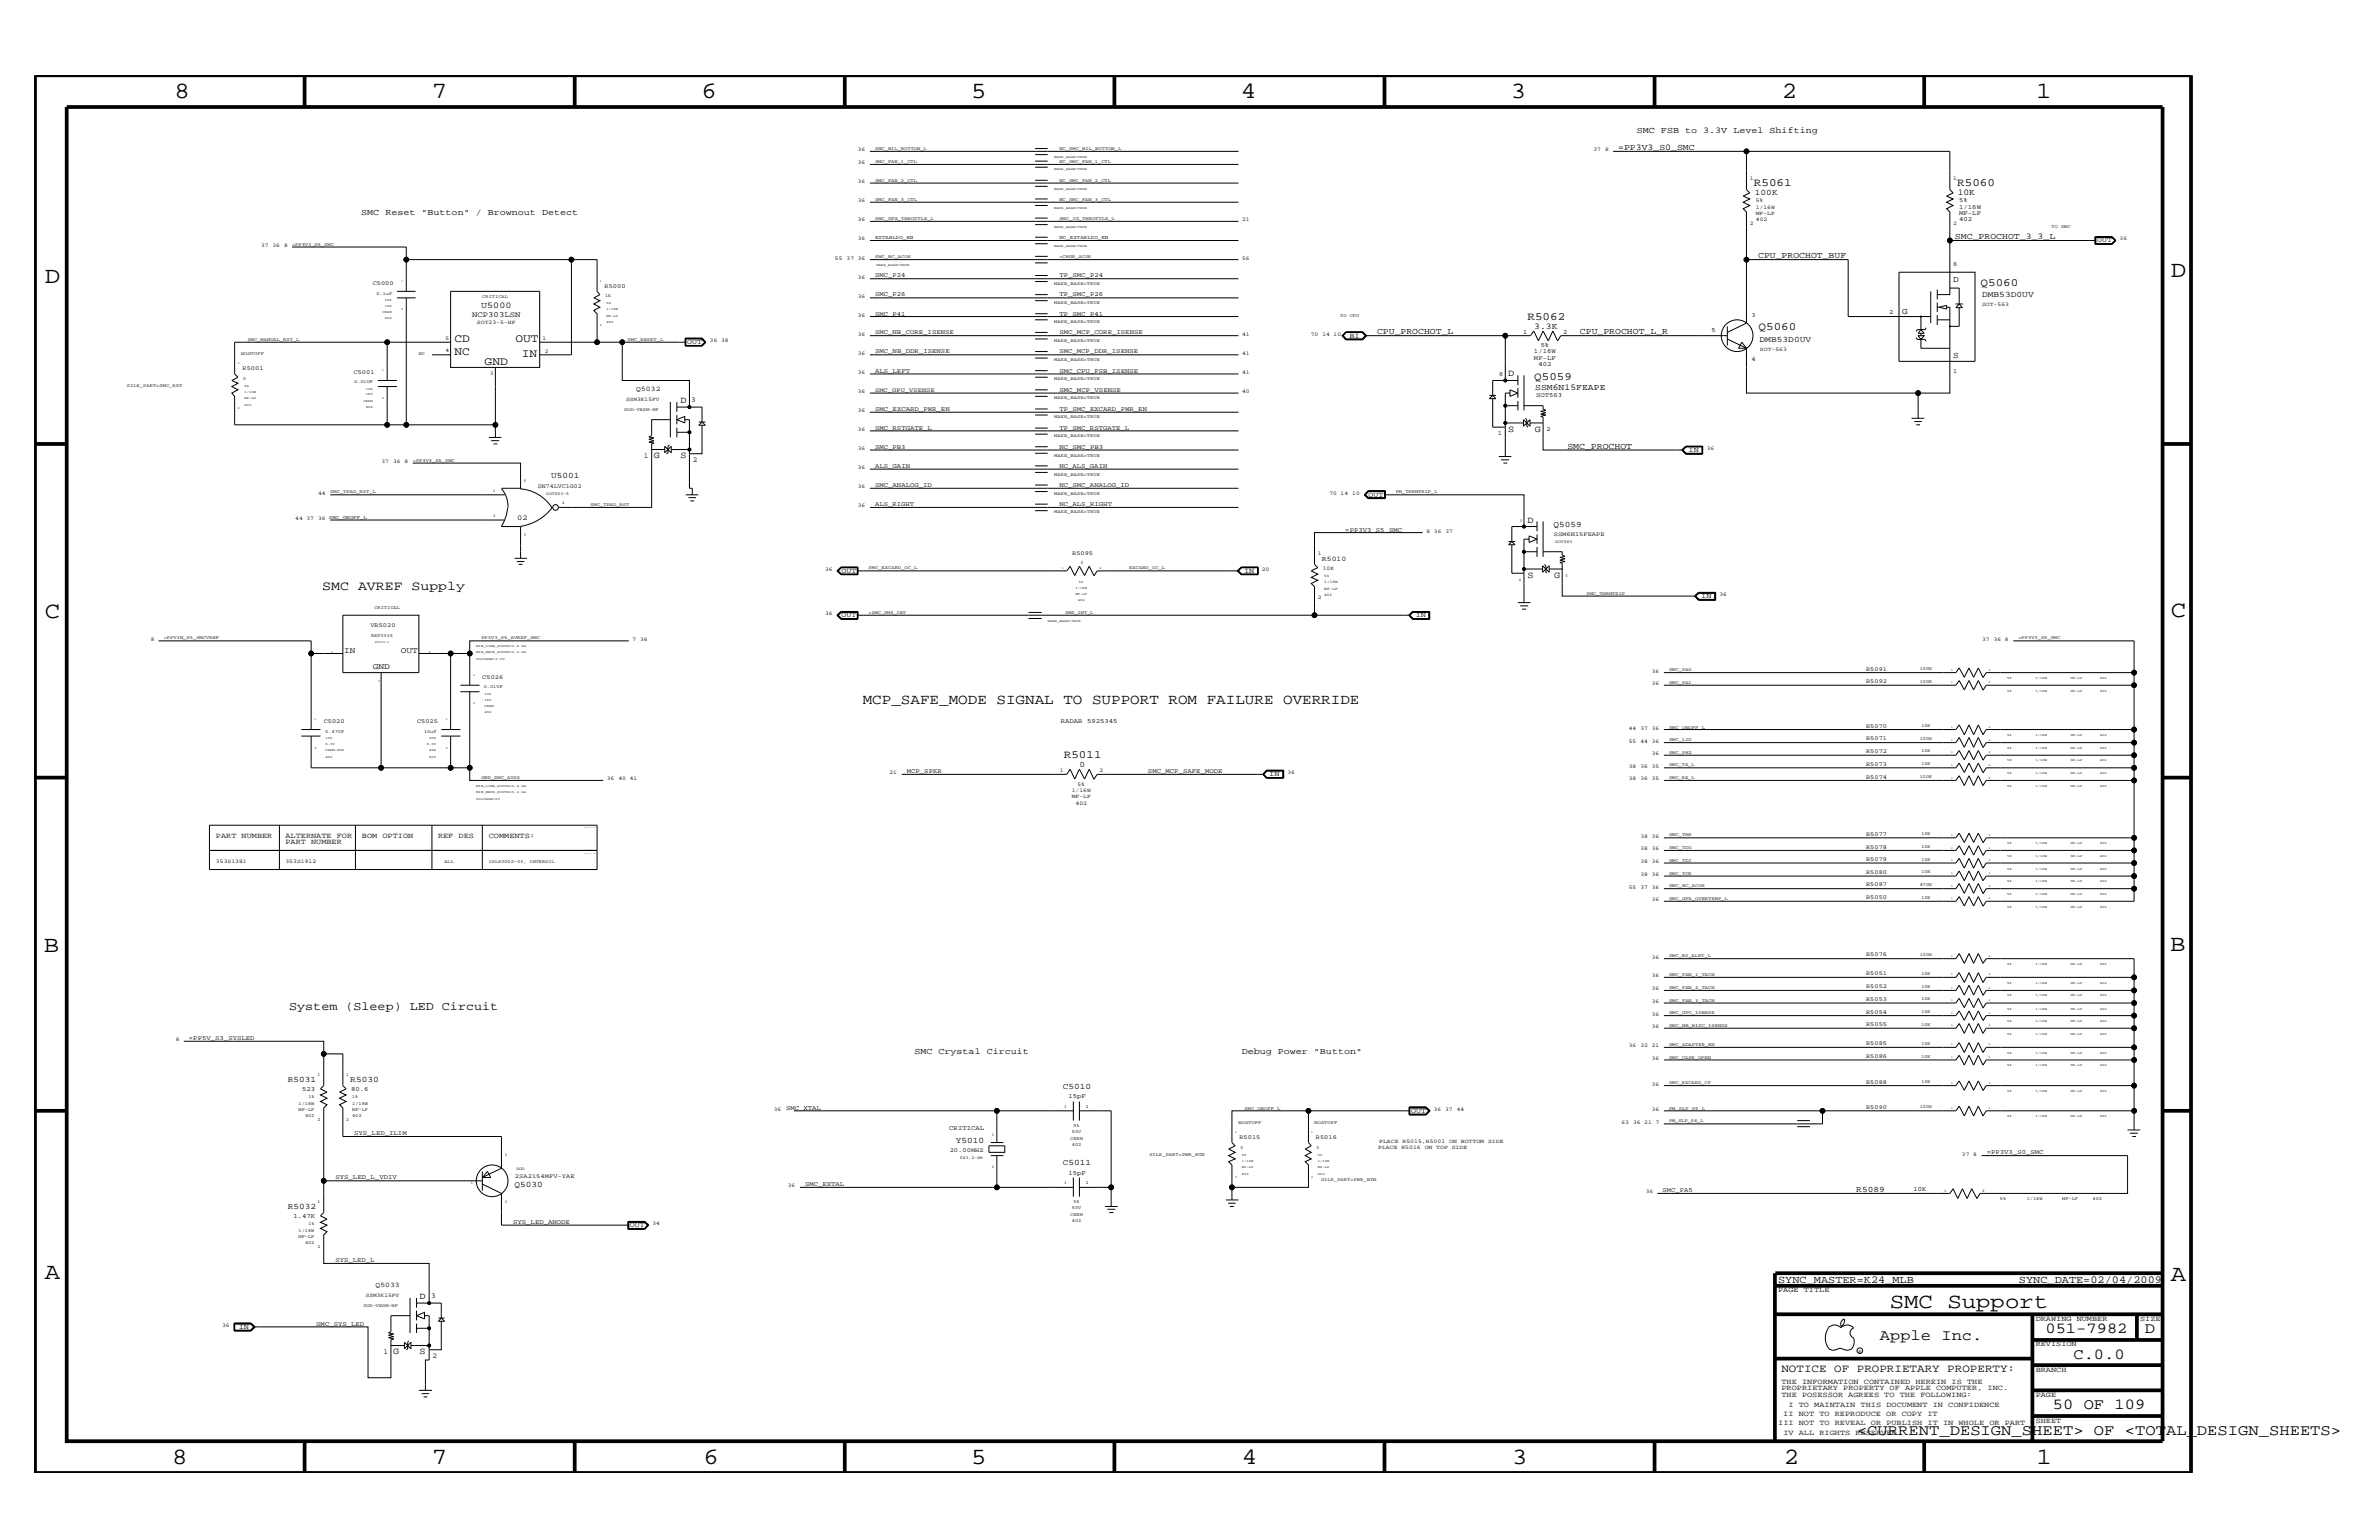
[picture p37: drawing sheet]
<svg xmlns="http://www.w3.org/2000/svg" width="432mm" height="279mm" viewBox="0 0 432 279" stroke-linecap="round" stroke-linejoin="round" font-family="sans-serif">
<defs><g id="words">
<g font-size="4.2">
<text x="31.7" y="17.8">8</text>
<text x="78.4" y="17.8">7</text>
<text x="127.3" y="17.8">6</text>
<text x="176.3" y="17.8">5</text>
<text x="225.2" y="17.8">4</text>
<text x="274.2" y="17.8">3</text>
<text x="323.4" y="17.8">2</text>
<text x="369.6" y="17.8">1</text>
<text x="8.1" y="51.3">D</text>
<text x="394" y="50.3">D</text>
<text x="8.1" y="112.1">C</text>
<text x="394" y="111.9">C</text>
<text x="8" y="172.7">B</text>
<text x="393.9" y="172.5">B</text>
<text x="8.1" y="232">A</text>
<text x="394" y="232.4">A</text>
<text x="31.2" y="265.6">8</text>
<text x="78.4" y="265.6">7</text>
<text x="127.7" y="265.6">6</text>
<text x="176.3" y="265.6">5</text>
<text x="225.4" y="265.6">4</text>
<text x="274.5" y="265.6">3</text>
<text x="323.8" y="265.6">2</text>
<text x="369.7" y="265.6">1</text>
</g>
<text font-size="3.9" x="343" y="237.3">SMC Support</text>
<g font-size="2.8">
<text x="341.2" y="243.1">Apple Inc.</text>
<text x="371.3" y="241.9">051-7982</text>
<text x="389.3" y="241.9">D</text>
<text x="376.3" y="246.5">C.0.0</text>
<text x="372.6" y="255.7">50 OF 109</text>
<text x="337.1" y="260.4">&lt;CURRENT_DESIGN_SHEET&gt; OF &lt;TOTAL_DESIGN_SHEETS&gt;</text>
</g>
<text font-size="2.6" x="156.6" y="127.8">MCP_SAFE_MODE SIGNAL TO SUPPORT ROM FAILURE OVERRIDE</text>
<text font-size="2.4" x="58.5" y="107">SMC AVREF Supply</text>
<text font-size="2.2" x="52.5" y="183.2">System (Sleep) LED Circuit</text>
<g font-size="2.1">
<text x="82.5" y="62.1">CD</text>
<text x="82.5" y="64.4">NC</text>
<text x="93.6" y="62">OUT</text>
<text x="94.7" y="64.7">IN</text>
<text x="88" y="66.2">GND</text>
</g>
<g font-size="2">
<text x="318.3" y="33.7">R5061</text>
<text x="355.3" y="33.7">R5060</text>
<text x="359.5" y="51.8">Q5060</text>
<text x="277.2" y="58">R5062</text>
<text x="319.2" y="59.9">Q5060</text>
<text x="278.5" y="69">Q5059</text>
<text x="193.1" y="137.6">R5011</text>
<text x="323.3" y="248.9">NOTICE OF PROPRIETARY PROPERTY:</text>
</g>
<g font-size="1.9">
<text x="322.7" y="232.7">SYNC_MASTER=K24_MLB</text>
<text x="366.4" y="232.7">SYNC_DATE=02/04/2009</text>
</g>
<g font-size="1.7">
<text x="273.8" y="68.3">D</text>
<text x="123.5" y="73.2">D</text>
<text x="118.7" y="83.2">G</text>
<text x="123.5" y="83.2">S</text>
<text x="273.8" y="78.3">S</text>
<text x="278.6" y="78.3">G</text>
<text x="277.2" y="94.9">D</text>
<text x="277.2" y="104.8">S</text>
<text x="282.1" y="104.8">G</text>
<text x="76.2" y="235.7">D</text>
<text x="71.3" y="245.7">G</text>
<text x="76.2" y="245.7">S</text>
</g>
<g font-size="1.6">
<text x="293.7" y="27.3">=PP3V3_S0_SMC</text>
<text x="297.1" y="24.1">SMC FSB to 3.3V Level Shifting</text>
<text x="355.3" y="35.4">10K</text>
<text x="65.6" y="39.1">SMC Reset &quot;Button&quot; / Brownout Detect</text>
<text x="319.1" y="46.8">CPU_PROCHOT_BUF</text>
<text x="354.8" y="43.4">SMC_PROCHOT_3_3_L</text>
<text x="354.5" y="51.1">D</text>
<text x="87.3" y="55.8">U5000</text>
<text x="278.5" y="59.6">3.3K</text>
<text x="345.3" y="56.9">G</text>
<text x="249.9" y="60.6">CPU_PROCHOT_L</text>
<text x="286.8" y="60.6">CPU_PROCHOT_L_R</text>
<text x="354.5" y="65">S</text>
<text x="278.6" y="70.8">SSM6N15FEAPE</text>
<text x="284.5" y="81.5">SMC_PROCHOT</text>
<text x="166" y="191.2">SMC Crystal Circuit</text>
<text x="225.4" y="191.2">Debug Power &quot;Button&quot;</text>
</g>
<g font-size="1.5">
<text x="318.5" y="35.4">100K</text>
<text x="359.7" y="53.9">DMB53D0UV</text>
<text x="319.4" y="62">DMB53D0UV</text>
<text x="100" y="86.7">U5001</text>
<text x="281.9" y="95.5">Q5059</text>
<text x="62.5" y="118.6">IN</text>
<text x="72.7" y="118.6">OUT</text>
<text x="67.6" y="121.4">GND</text>
<text x="195.9" y="139.2">0</text>
<text x="52.2" y="196.3">R5031</text>
<text x="63.6" y="196.3">R5030</text>
<text x="192.9" y="197.6">C5010</text>
<text x="173.5" y="207.3">Y5010</text>
<text x="93.4" y="215.4">Q5030</text>
<text x="192.9" y="211.4">C5011</text>
<text x="52.2" y="219.3">R5032</text>
<text x="336.9" y="216.2">R5089</text>
</g>
<g font-size="1.4">
<text x="380.7" y="44">OUT</text>
<text x="85.7" y="57.6">NCP303LSN</text>
<text x="124.7" y="62.4">OUT</text>
<text x="244.9" y="61.2">BI</text>
<text x="125.5" y="73">3</text>
<text x="116.8" y="83.1">1</text>
<text x="125.7" y="83.8">2</text>
<text x="306.5" y="82">IN</text>
<text x="93.9" y="94.3">02</text>
<text x="248.4" y="90.1">OUT</text>
<text x="152.7" y="103.9">OUT</text>
<text x="225.8" y="103.9">IN</text>
<text x="152.7" y="112">OUT</text>
<text x="257" y="112">IN</text>
<text x="308.8" y="108.6">IN</text>
<text x="230.4" y="140.8">IN</text>
<text x="39.2" y="152">PART NUMBER</text>
<text x="51.8" y="153.2">PART NUMBER</text>
<text x="51.8" y="152">ALTERNATE FOR</text>
<text x="65.7" y="152">BOM OPTION</text>
<text x="79.5" y="152">REF DES</text>
<text x="88.7" y="152">COMMENTS:</text>
<text x="256.1" y="201.9">OUT</text>
<text x="114.3" y="222.7">OUT</text>
<text x="78.2" y="235.6">3</text>
<text x="322.7" y="234.4">PAGE TITLE</text>
<text x="369.5" y="239.6">DRAWING NUMBER</text>
<text x="388.5" y="239.6">SIZE</text>
<text x="43.3" y="241.1">IN</text>
<text x="69.6" y="245.6">1</text>
<text x="369.5" y="244.2">REVISION</text>
<text x="78.5" y="246.3">2</text>
<text x="323.3" y="251.1">THE INFORMATION CONTAINED HEREIN IS THE</text>
<text x="369.5" y="248.9">BRANCH</text>
<text x="323.3" y="253.4">THE POSESSOR AGREES TO THE FOLLOWING:</text>
<text x="323.3" y="252.3">PROPRIETARY PROPERTY OF APPLE COMPUTER, INC.</text>
<text x="323.7" y="256.9">II NOT TO REPRODUCE OR COPY IT</text>
<text x="324.6" y="255.2">I TO MAINTAIN THIS DOCUMENT IN CONFIDENCE</text>
<text x="369.5" y="253.4">PAGE</text>
<text x="322.7" y="258.6">III NOT TO REVEAL OR PUBLISH IT IN WHOLE OR PART</text>
<text x="323.7" y="260.4">IV ALL RIGHTS RESERVED</text>
<text x="369.5" y="258.1">SHEET</text>
</g>
<g font-size="1.3">
<text x="115.5" y="71">Q5032</text>
<text x="239.9" y="101.7">R5010</text>
<text x="68.2" y="233.5">Q5033</text>
</g>
<g font-size="1.2">
<text x="355.6" y="37.9">1/16W</text>
<text x="355.6" y="36.7">5%</text>
<text x="355.6" y="40.2">402</text>
<text x="355.6" y="39.1">MF-LF</text>
<text x="158.8" y="50.3">SMC_P24</text>
<text x="158.8" y="53.8">SMC_P26</text>
<text x="192.3" y="50.3">TP_SMC_P24</text>
<text x="192.3" y="53.8">TP_SMC_P26</text>
<text x="354.5" y="48.2">6</text>
<text x="158.8" y="57.3">SMC_P41</text>
<text x="192.3" y="57.3">TP_SMC_P41</text>
<text x="317.9" y="57.4">3</text>
<text x="342.9" y="56.9">2</text>
<text x="158.8" y="64.1">SMC_NB_DDR_ISENSE</text>
<text x="158.8" y="60.6">SMC_NB_CORE_ISENSE</text>
<text x="192.3" y="64.1">SMC_MCP_DDR_ISENSE</text>
<text x="192.3" y="60.6">SMC_MCP_CORE_ISENSE</text>
<text x="276.4" y="60.6">1</text>
<text x="278.4" y="64.1">1/16W</text>
<text x="278.4" y="65.3">MF-LF</text>
<text x="279.7" y="63">5%</text>
<text x="283.7" y="60.6">2</text>
<text x="310.6" y="60.3">5</text>
<text x="317.9" y="65.6">4</text>
<text x="158.8" y="67.6">ALS_LEFT</text>
<text x="192.3" y="71.1">SMC_MCP_VSENSE</text>
<text x="192.3" y="67.6">SMC_CPU_FSB_ISENSE</text>
<text x="272.1" y="68.2">6</text>
<text x="279.2" y="66.5">402</text>
<text x="354.5" y="67.8">1</text>
<text x="158.8" y="74.5">SMC_EXCARD_PWR_EN</text>
<text x="192.3" y="74.5">TP_SMC_EXCARD_PWR_EN</text>
<text x="278.8" y="72.1">SOT563</text>
<text x="158.8" y="78">SMC_RSTGATE_L</text>
<text x="158.8" y="81.5">SMC_PB3</text>
<text x="192.3" y="78">TP_SMC_RSTGATE_L</text>
<text x="192.3" y="81.5">NC_SMC_PB3</text>
<text x="271.9" y="78.9">1</text>
<text x="280.7" y="78.2">2</text>
<text x="158.8" y="84.9">ALS_GAIN</text>
<text x="158.8" y="88.3">SMC_ANALOG_ID</text>
<text x="192.3" y="84.9">NC_ALS_GAIN</text>
<text x="192.3" y="88.3">NC_SMC_ANALOG_ID</text>
<text x="158.8" y="91.8">ALS_RIGHT</text>
<text x="192.3" y="91.8">NC_ALS_RIGHT</text>
<text x="244.2" y="96.5">=PP3V3_S5_SMC</text>
<text x="192.5" y="131.3">RADAR 5925345</text>
<text x="164.6" y="140.2">MCP_SPKR</text>
<text x="208.4" y="140.2">SMC_MCP_SAFE_MODE</text>
<text x="34.3" y="188.7">=PP5V_S3_SYSLED</text>
<text x="54.9" y="198">523</text>
<text x="63.8" y="198">80.6</text>
<text x="142.7" y="201.4">SMC_XTAL</text>
<text x="193.9" y="199.2">15pF</text>
<text x="64.3" y="205.9">SYS_LED_ILIM</text>
<text x="172.3" y="205">CRITICAL</text>
<text x="360.6" y="209.4">=PP3V3_S0_SMC</text>
<text x="60.9" y="214">SYS_LED_L_VDIV</text>
<text x="146.1" y="215.2">SMC_EXTAL</text>
<text x="193.9" y="213.1">15pF</text>
<text x="53.3" y="221">1.47K</text>
<text x="301.8" y="216.4">SMC_PA5</text>
<text x="347.3" y="216.1">10K</text>
<text x="93.1" y="222.1">SYS_LED_ANODE</text>
<text x="60.9" y="229">SYS_LED_L</text>
<text x="57.4" y="240.6">SMC_SYS_LED</text>
</g>
<g font-size="1.1">
<text x="67.6" y="51.7">C5000</text>
<text x="109.7" y="52.2">R5000</text>
<text x="44" y="67.2">R5001</text>
<text x="64.2" y="67.8">C5001</text>
<text x="158.8" y="71.1">SMC_GPU_VSENSE</text>
<text x="97.6" y="88.5">SN74LVC1G02</text>
<text x="194.6" y="100.7">R5095</text>
<text x="282" y="97.3">SSM6N15FEAPE</text>
<text x="67.2" y="113.7">VR5020</text>
<text x="87.5" y="123.1">C5026</text>
<text x="338.7" y="124">R5092</text>
<text x="338.7" y="121.7">R5091</text>
<text x="58.8" y="131.3">C5020</text>
<text x="75.7" y="131.3">C5025</text>
<text x="338.7" y="136.7">R5072</text>
<text x="338.7" y="134.3">R5071</text>
<text x="338.7" y="132">R5070</text>
<text x="338.7" y="141.3">R5074</text>
<text x="338.7" y="139">R5073</text>
<text x="338.7" y="154">R5078</text>
<text x="338.7" y="151.7">R5077</text>
<text x="338.7" y="160.8">R5087</text>
<text x="338.7" y="158.5">R5080</text>
<text x="338.7" y="156.2">R5079</text>
<text x="338.7" y="163.2">R5050</text>
<text x="338.7" y="173.5">R5076</text>
<text x="338.7" y="179.3">R5052</text>
<text x="338.7" y="177">R5051</text>
<text x="338.7" y="183.9">R5054</text>
<text x="338.7" y="181.6">R5053</text>
<text x="338.7" y="186.2">R5055</text>
<text x="338.7" y="192">R5086</text>
<text x="338.7" y="189.7">R5085</text>
<text x="338.7" y="196.6">R5088</text>
<text x="338.7" y="201.2">R5090</text>
<text x="172.4" y="209">20.00MHZ</text>
<text x="225" y="206.6">R5015</text>
<text x="238.8" y="206.6">R5016</text>
<text x="93.5" y="213.6">2SA2154MFV-YAE</text>
</g>
<g font-size="1">
<text x="155.7" y="27.5">36</text>
<text x="155.7" y="29.8">36</text>
<text x="289.2" y="27.5">37</text>
<text x="291.3" y="27.5">8</text>
<text x="155.7" y="33.2">36</text>
<text x="317.6" y="32.7">1</text>
<text x="354.5" y="32.7">1</text>
<text x="155.7" y="40.2">36</text>
<text x="155.7" y="36.7">36</text>
<text x="225.5" y="40.2">21</text>
<text x="317.6" y="40.8">2</text>
<text x="318.7" y="39.1">MF-LF</text>
<text x="318.7" y="37.9">1/16W</text>
<text x="318.7" y="36.7">5%</text>
<text x="318.7" y="40.2">402</text>
<text x="354.5" y="40.8">2</text>
<text x="47.4" y="44.8">37 36</text>
<text x="51.6" y="44.8">8</text>
<text x="151.6" y="47.1">55</text>
<text x="153.7" y="47.1">37 36</text>
<text x="155.7" y="43.6">36</text>
<text x="225.5" y="47.1">56</text>
<text x="384.7" y="43.6">36</text>
<text x="155.7" y="50.6">36</text>
<text x="86.6" y="58.9">SOT23-5-HF</text>
<text x="155.7" y="57.4">36</text>
<text x="155.7" y="54">36</text>
<text x="359.7" y="55.5">SOT-563</text>
<text x="80.9" y="61.7">5</text>
<text x="80.9" y="64">4</text>
<text x="98.5" y="61.7">1</text>
<text x="98.9" y="64.1">2</text>
<text x="128.9" y="62.1">36 38</text>
<text x="155.7" y="64.4">36</text>
<text x="155.7" y="60.9">36</text>
<text x="225.5" y="64.4">41</text>
<text x="225.5" y="60.9">41</text>
<text x="237.9" y="60.9">70</text>
<text x="240" y="60.9">14 10</text>
<text x="319.4" y="63.6">SOT-563</text>
<text x="88.9" y="68">3</text>
<text x="155.7" y="67.8">36</text>
<text x="155.7" y="71.3">36</text>
<text x="225.5" y="71.3">40</text>
<text x="225.5" y="67.8">41</text>
<text x="113.6" y="72.8">SSM3K15FV</text>
<text x="155.7" y="74.8">36</text>
<text x="155.7" y="78.2">36</text>
<text x="155.7" y="81.6">36</text>
<text x="309.8" y="81.6">36</text>
<text x="57.7" y="89.8">44</text>
<text x="69.3" y="84">37</text>
<text x="71.4" y="84">36 8</text>
<text x="155.7" y="85.1">36</text>
<text x="155.7" y="88.6">36</text>
<text x="241.3" y="89.8">70 14</text>
<text x="245.4" y="89.8">10</text>
<text x="53.6" y="94.3">44 37</text>
<text x="57.7" y="94.3">36</text>
<text x="155.7" y="92.1">36</text>
<text x="239.2" y="100.7">1</text>
<text x="258.9" y="96.6">8 36</text>
<text x="262.4" y="96.6">37</text>
<text x="149.8" y="103.6">36</text>
<text x="229" y="103.6">20</text>
<text x="240.1" y="103.5">10K</text>
<text x="149.8" y="111.6">36</text>
<text x="239.2" y="108.7">2</text>
<text x="312.1" y="108.1">36</text>
<text x="27.3" y="116.3">8</text>
<text x="114.8" y="116.3">7 36</text>
<text x="359.8" y="116.3">37</text>
<text x="361.9" y="116.3">36 8</text>
<text x="299.8" y="122">36</text>
<text x="299.8" y="124.3">36</text>
<text x="295.7" y="132.4">44</text>
<text x="295.7" y="134.7">55</text>
<text x="297.8" y="132.4">37 36</text>
<text x="297.8" y="134.7">44 36</text>
<text x="299.8" y="137">36</text>
<text x="110.2" y="141.6">36</text>
<text x="112.3" y="141.6">40 41</text>
<text x="161.5" y="140.5">21</text>
<text x="192.4" y="140.2">1</text>
<text x="194.5" y="143.7">1/16W</text>
<text x="195.6" y="142.5">5%</text>
<text x="199.6" y="140.2">2</text>
<text x="233.7" y="140.5">36</text>
<text x="295.7" y="139.3">38</text>
<text x="295.7" y="141.6">38</text>
<text x="297.8" y="139.3">36 35</text>
<text x="297.8" y="141.6">36 35</text>
<text x="194.5" y="144.8">MF-LF</text>
<text x="195.2" y="146">402</text>
<text x="297.8" y="152">38 36</text>
<text x="297.8" y="154.3">38 36</text>
<text x="39.2" y="156.6">353S1381</text>
<text x="51.8" y="156.6">353S1912</text>
<text x="295.7" y="161.2">55</text>
<text x="297.8" y="161.2">37 36</text>
<text x="297.8" y="156.6">38 36</text>
<text x="297.8" y="158.9">38 36</text>
<text x="299.8" y="163.5">36</text>
<text x="299.8" y="173.9">36</text>
<text x="299.8" y="179.7">36</text>
<text x="299.8" y="177.3">36</text>
<text x="299.8" y="182">36</text>
<text x="299.8" y="184.3">36</text>
<text x="31.9" y="188.9">8</text>
<text x="295.7" y="190">36</text>
<text x="297.8" y="190">32 21</text>
<text x="299.8" y="186.5">36</text>
<text x="299.8" y="197">36</text>
<text x="299.8" y="192.3">36</text>
<text x="140.5" y="201.5">36</text>
<text x="260.3" y="201.5">36 37</text>
<text x="264.4" y="201.5">44</text>
<text x="294.3" y="203.9">63</text>
<text x="296.4" y="203.9">36 21</text>
<text x="299.8" y="201.5">36</text>
<text x="300.6" y="203.9">7</text>
<text x="250.1" y="208.5">PLACE R5016 ON TOP SIDE</text>
<text x="250.3" y="207.3">PLACE R5015,R5001 ON BOTTOM SIDE</text>
<text x="356.1" y="209.7">37 8</text>
<text x="143" y="215.4">36</text>
<text x="298.7" y="216.5">36</text>
<text x="118.4" y="222.3">34</text>
<text x="66.4" y="235.3">SSM3K15FV</text>
<text x="40.3" y="240.7">36</text>
</g>
<g font-size=".9">
<text x="158.8" y="43.4">ESTARLDO_EN</text>
<text x="192.3" y="43.4">NC_ESTARLDO_EN</text>
<text x="59.7" y="94.1">SMC_ONOFF_L</text>
<text x="337.3" y="245.4">R</text>
</g>
<g font-size=".8">
<text x="158.8" y="27.3">SMC_BIL_BUTTON_L</text>
<text x="158.8" y="29.6">SMC_FAN_1_CTL</text>
<text x="192.3" y="27.3">NC_SMC_BIL_BUTTON_L</text>
<text x="192.3" y="29.6">NC_SMC_FAN_1_CTL</text>
<text x="158.8" y="33">SMC_FAN_2_CTL</text>
<text x="192.3" y="33">NC_SMC_FAN_2_CTL</text>
<text x="158.8" y="39.9">SMC_GFX_THROTTLE_L</text>
<text x="158.8" y="36.5">SMC_FAN_3_CTL</text>
<text x="192.3" y="39.9">SMC_IG_THROTTLE_L</text>
<text x="192.3" y="36.5">NC_SMC_FAN_3_CTL</text>
<text x="372.4" y="41.3">TO SMC</text>
<text x="53" y="44.6">=PP3V3_S5_SMC</text>
<text x="158.8" y="46.8">SMC_BC_ACOK</text>
<text x="192.3" y="46.8">=CHGR_ACOK</text>
<text x="68.3" y="53.5">0.1uF</text>
<text x="109.8" y="53.9">1K</text>
<text x="191.3" y="51.7">MAKE_BASE=TRUE</text>
<text x="87.5" y="54">CRITICAL</text>
<text x="191.3" y="58.6">MAKE_BASE=TRUE</text>
<text x="191.3" y="55.1">MAKE_BASE=TRUE</text>
<text x="243.2" y="57.4">TO CPU</text>
<text x="43.8" y="64.4">NOSTUFF</text>
<text x="45" y="61.8">SMC_MANUAL_RST_L</text>
<text x="76" y="64.4">NC</text>
<text x="113.9" y="61.8">SMC_RESET_L</text>
<text x="191.3" y="65.6">MAKE_BASE=TRUE</text>
<text x="191.3" y="62.1">MAKE_BASE=TRUE</text>
<text x="23" y="70.1">SILK_PART=SMC_RST</text>
<text x="44.1" y="68.9">0</text>
<text x="64.3" y="69.5">0.01UF</text>
<text x="191.3" y="69">MAKE_BASE=TRUE</text>
<text x="113.3" y="74.6">SOD-VESM-HF</text>
<text x="191.3" y="75.9">MAKE_BASE=TRUE</text>
<text x="191.3" y="72.4">MAKE_BASE=TRUE</text>
<text x="74.9" y="83.8">=PP3V3_S5_SMC</text>
<text x="191.3" y="79.4">MAKE_BASE=TRUE</text>
<text x="191.3" y="82.8">MAKE_BASE=TRUE</text>
<text x="59.9" y="89.5">SMC_TPAD_RST_L</text>
<text x="89.5" y="89.2">1</text>
<text x="95.1" y="87.4">5</text>
<text x="99.1" y="89.9">SOT553-5</text>
<text x="191.3" y="86.3">MAKE_BASE=TRUE</text>
<text x="191.3" y="89.8">MAKE_BASE=TRUE</text>
<text x="253.3" y="89.5">PM_THRMTRIP_L</text>
<text x="89.5" y="93.8">2</text>
<text x="102" y="91.5">4</text>
<text x="107.2" y="91.8">SMC_TPAD_RST</text>
<text x="191.3" y="93.2">MAKE_BASE=TRUE</text>
<text x="275.8" y="94.7">3</text>
<text x="95.1" y="97.2">3</text>
<text x="282.3" y="98.6">SOT563</text>
<text x="157.6" y="103.3">SMC_EXCARD_OC_L</text>
<text x="196.2" y="102.3">0</text>
<text x="205" y="103.3">EXCARD_OC_L</text>
<text x="275.7" y="105.4">4</text>
<text x="284.1" y="104.8">5</text>
<text x="288" y="108">SMC_THRMTRIP</text>
<text x="67.9" y="110.5">CRITICAL</text>
<text x="157.6" y="111.4">=SMC_SMS_INT</text>
<text x="193.4" y="111.4">SMS_INT_L</text>
<text x="29.7" y="116">=PPVIN_S5_SMCVREF</text>
<text x="67.4" y="115.5">REF3333</text>
<text x="87.4" y="116">PP3V3_S5_AVREF_SMC</text>
<text x="366.4" y="116">=PP3V3_S5_SMC</text>
<text x="87.8" y="124.9">0.01UF</text>
<text x="302.9" y="121.8">SMC_PA0</text>
<text x="302.9" y="124.1">SMC_PA1</text>
<text x="348.4" y="123.9">100K</text>
<text x="348.4" y="121.5">100K</text>
<text x="348.7" y="131.9">10K</text>
<text x="59" y="133">0.47UF</text>
<text x="77" y="133">10uF</text>
<text x="302.9" y="132.2">SMC_ONOFF_L</text>
<text x="302.9" y="134.5">SMC_LID</text>
<text x="302.9" y="136.8">SMC_PH2</text>
<text x="348.4" y="134.2">100K</text>
<text x="348.7" y="136.5">10K</text>
<text x="87.4" y="141.4">GND_SMC_AVSS</text>
<text x="302.9" y="139.1">SMC_TX_L</text>
<text x="302.9" y="141.4">SMC_RX_L</text>
<text x="348.4" y="141.2">100K</text>
<text x="348.7" y="138.9">10K</text>
<text x="302.9" y="151.8">SMC_TMS</text>
<text x="302.9" y="154">SMC_TDO</text>
<text x="348.7" y="153.9">10K</text>
<text x="348.7" y="151.5">10K</text>
<text x="80.7" y="156.6">ALL</text>
<text x="88.7" y="156.6">ISL60002-33, INTERSIL</text>
<text x="302.9" y="161">SMC_BC_ACOK</text>
<text x="302.9" y="156.4">SMC_TDI</text>
<text x="302.9" y="158.7">SMC_TCK</text>
<text x="348.4" y="160.7">470K</text>
<text x="348.7" y="158.4">10K</text>
<text x="348.7" y="156.2">10K</text>
<text x="302.9" y="163.3">SMC_GFX_OVERTEMP_L</text>
<text x="348.7" y="163.1">10K</text>
<text x="302.9" y="173.7">SMC_BS_ALRT_L</text>
<text x="348.4" y="173.4">100K</text>
<text x="302.9" y="179.4">SMC_FAN_2_TACH</text>
<text x="302.9" y="177.2">SMC_FAN_1_TACH</text>
<text x="348.7" y="179.2">10K</text>
<text x="348.7" y="176.9">10K</text>
<text x="302.9" y="181.7">SMC_FAN_3_TACH</text>
<text x="302.9" y="184">SMC_GPU_ISENSE</text>
<text x="348.7" y="183.8">10K</text>
<text x="348.7" y="181.5">10K</text>
<text x="302.9" y="189.8">SMC_ADAPTER_EN</text>
<text x="302.9" y="186.4">SMC_NB_MISC_ISENSE</text>
<text x="348.7" y="186.1">10K</text>
<text x="348.7" y="191.9">10K</text>
<text x="348.7" y="189.6">10K</text>
<text x="57.7" y="195.2">1</text>
<text x="62.8" y="195.2">1</text>
<text x="302.9" y="196.7">SMC_EXCARD_CP</text>
<text x="302.9" y="192.1">SMC_CASE_OPEN</text>
<text x="348.7" y="196.5">10K</text>
<text x="54.2" y="200.4">1/16W</text>
<text x="54.2" y="201.5">MF-LF</text>
<text x="55.4" y="202.7">402</text>
<text x="56" y="199.2">1%</text>
<text x="57.7" y="203.3">2</text>
<text x="62.8" y="203.3">2</text>
<text x="63.9" y="202.7">402</text>
<text x="63.9" y="199.2">1%</text>
<text x="63.9" y="201.5">MF-LF</text>
<text x="63.9" y="200.4">1/16W</text>
<text x="193.1" y="201">1</text>
<text x="197.1" y="201">2</text>
<text x="224.8" y="203.9">NOSTUFF</text>
<text x="225.9" y="201.4">SMC_ONOFF_L</text>
<text x="238.6" y="203.9">NOSTUFF</text>
<text x="302.9" y="201.4">PM_SLP_S5_L</text>
<text x="302.9" y="203.7">PM_SLP_S4_L</text>
<text x="348.4" y="201.1">100K</text>
<text x="91.6" y="209.7">2</text>
<text x="180" y="206.2">1</text>
<text x="194.3" y="206.8">CERM</text>
<text x="194.6" y="205.6">50V</text>
<text x="194.6" y="207.9">402</text>
<text x="194.9" y="204.4">5%</text>
<text x="208.6" y="209.7">SILK_PART=PWR_BTN</text>
<text x="225.1" y="208.4">0</text>
<text x="238.9" y="208.4">0</text>
<text x="85.4" y="214.8">1</text>
<text x="93.7" y="212.3">SOD</text>
<text x="174.2" y="210.3">5X3.2-SM</text>
<text x="180" y="211.9">2</text>
<text x="193.1" y="214.8">1</text>
<text x="197.1" y="214.8">2</text>
<text x="239.8" y="214.2">SILK_PART=PWR_BTN</text>
<text x="57.7" y="218.3">1</text>
<text x="91.6" y="218.3">3</text>
<text x="194.3" y="220.6">CERM</text>
<text x="194.6" y="221.8">402</text>
<text x="194.6" y="219.4">50V</text>
<text x="194.9" y="218.3">5%</text>
<text x="352.9" y="216.2">1</text>
<text x="359.7" y="216.2">2</text>
<text x="363" y="217.7">5%</text>
<text x="367.9" y="217.7">1/16W</text>
<text x="374.3" y="217.7">MF-LF</text>
<text x="379.8" y="217.7">402</text>
<text x="54.2" y="223.5">1/16W</text>
<text x="54.2" y="224.6">MF-LF</text>
<text x="55.4" y="225.7">402</text>
<text x="56" y="222.3">1%</text>
<text x="57.7" y="226.3">2</text>
<text x="66" y="237.2">SOD-VESM-HF</text>
</g>
<g font-size=".7">
<text x="240.4" y="104.8">5%</text>
<text x="240.4" y="105.9">1/16W</text>
<text x="240.4" y="107">MF-LF</text>
<text x="240.4" y="108.1">402</text>
</g>
<g font-size=".6">
<text x="191.3" y="28.6">MAKE_BASE=TRUE</text>
<text x="191.3" y="30.9">MAKE_BASE=TRUE</text>
<text x="191.3" y="34.4">MAKE_BASE=TRUE</text>
<text x="191.3" y="41.3">MAKE_BASE=TRUE</text>
<text x="191.3" y="37.9">MAKE_BASE=TRUE</text>
<text x="191.3" y="44.8">MAKE_BASE=TRUE</text>
<text x="72.8" y="51.1">1</text>
<text x="108.9" y="51.1">1</text>
<text x="159.1" y="48.2">MAKE_BASE=TRUE</text>
<text x="69.4" y="56.8">CERM</text>
<text x="69.8" y="57.9">402</text>
<text x="69.8" y="54.6">20%</text>
<text x="69.8" y="55.7">10V</text>
<text x="72.8" y="56.3">2</text>
<text x="108.9" y="59.2">2</text>
<text x="110.1" y="58.6">402</text>
<text x="110.1" y="57.4">MF-LF</text>
<text x="110.1" y="55.1">5%</text>
<text x="110.1" y="56.3">1/16W</text>
<text x="43.2" y="66.1">1</text>
<text x="44.4" y="70.1">5%</text>
<text x="44.4" y="71.3">1/10W</text>
<text x="66.4" y="70.7">10%</text>
<text x="66.4" y="71.7">16V</text>
<text x="69.3" y="67.3">1</text>
<text x="43.2" y="74.2">2</text>
<text x="44.4" y="73.6">603</text>
<text x="44.4" y="72.4">MF-LF</text>
<text x="66" y="72.9">CERM</text>
<text x="66.4" y="74">402</text>
<text x="69.3" y="72.4">2</text>
<text x="192.7" y="103.2">1</text>
<text x="195.2" y="108">MF-LF</text>
<text x="195.2" y="106.8">1/16W</text>
<text x="195.8" y="105.7">5%</text>
<text x="199.6" y="103.2">2</text>
<text x="190.2" y="112.8">MAKE_BASE=TRUE</text>
<text x="195.6" y="109.1">402</text>
<text x="60.1" y="118.5">1</text>
<text x="77.8" y="118.5">2</text>
<text x="86.4" y="117.4">MIN_LINE_WIDTH=0.4</text>
<text x="86.4" y="118.6">MIN_NECK_WIDTH=0.2</text>
<text x="86.4" y="119.7">VOLTAGE=3.3V</text>
<text x="94.6" y="117.4">mm</text>
<text x="94.6" y="118.6">mm</text>
<text x="68.7" y="123.7">3</text>
<text x="85.9" y="122.6">1</text>
<text x="364.3" y="125.5">5%</text>
<text x="364.3" y="123.1">5%</text>
<text x="369.4" y="125.5">1/16W</text>
<text x="369.4" y="123.1">1/16W</text>
<text x="375.9" y="125.5">MF-LF</text>
<text x="375.9" y="123.1">MF-LF</text>
<text x="381.1" y="125.5">402</text>
<text x="381.1" y="123.1">402</text>
<text x="57.1" y="130.7">1</text>
<text x="80.9" y="130.7">1</text>
<text x="85.9" y="127.8">2</text>
<text x="88" y="128.2">CERM</text>
<text x="88" y="129.4">402</text>
<text x="88" y="126.1">10%</text>
<text x="88" y="127.1">16V</text>
<text x="57.1" y="135.8">2</text>
<text x="59.1" y="134.1">10%</text>
<text x="59.1" y="137.4">402</text>
<text x="59.1" y="136.3">CERM-X5R</text>
<text x="59.1" y="135.2">6.3V</text>
<text x="77.5" y="135.2">6.3V</text>
<text x="77.9" y="136.3">X5R</text>
<text x="77.9" y="134.1">20%</text>
<text x="77.9" y="137.4">603</text>
<text x="80.9" y="135.8">2</text>
<text x="364.3" y="133.5">5%</text>
<text x="364.3" y="135.8">5%</text>
<text x="369.4" y="133.5">1/16W</text>
<text x="369.4" y="135.8">1/16W</text>
<text x="375.9" y="135.8">MF-LF</text>
<text x="375.9" y="133.5">MF-LF</text>
<text x="381.1" y="135.8">402</text>
<text x="381.1" y="133.5">402</text>
<text x="86.4" y="142.8">MIN_LINE_WIDTH=0.4</text>
<text x="86.4" y="144">MIN_NECK_WIDTH=0.2</text>
<text x="94.6" y="142.8">mm</text>
<text x="94.6" y="144">mm</text>
<text x="364.3" y="142.8">5%</text>
<text x="364.3" y="140.5">5%</text>
<text x="364.3" y="138.1">5%</text>
<text x="369.4" y="142.8">1/16W</text>
<text x="369.4" y="140.5">1/16W</text>
<text x="369.4" y="138.1">1/16W</text>
<text x="375.9" y="142.8">MF-LF</text>
<text x="375.9" y="140.5">MF-LF</text>
<text x="375.9" y="138.1">MF-LF</text>
<text x="381.1" y="142.8">402</text>
<text x="381.1" y="140.5">402</text>
<text x="381.1" y="138.1">402</text>
<text x="86.4" y="145.1">VOLTAGE=0V</text>
<text x="364.3" y="155.5">5%</text>
<text x="364.3" y="153.2">5%</text>
<text x="369.4" y="155.5">1/16W</text>
<text x="369.4" y="153.2">1/16W</text>
<text x="375.9" y="155.5">MF-LF</text>
<text x="375.9" y="153.2">MF-LF</text>
<text x="381.1" y="155.5">402</text>
<text x="381.1" y="153.2">402</text>
<text x="364.3" y="157.8">5%</text>
<text x="364.3" y="160">5%</text>
<text x="369.4" y="157.8">1/16W</text>
<text x="369.4" y="160">1/16W</text>
<text x="375.9" y="157.8">MF-LF</text>
<text x="375.9" y="160">MF-LF</text>
<text x="381.1" y="157.8">402</text>
<text x="381.1" y="160">402</text>
<text x="364.3" y="162.3">5%</text>
<text x="364.3" y="164.7">5%</text>
<text x="369.4" y="162.3">1/16W</text>
<text x="369.4" y="164.7">1/16W</text>
<text x="375.9" y="162.3">MF-LF</text>
<text x="375.9" y="164.7">MF-LF</text>
<text x="381.1" y="162.3">402</text>
<text x="381.1" y="164.7">402</text>
<text x="364.3" y="178.5">5%</text>
<text x="364.3" y="175">5%</text>
<text x="369.4" y="178.5">1/16W</text>
<text x="369.4" y="175">1/16W</text>
<text x="375.9" y="178.5">MF-LF</text>
<text x="375.9" y="175">MF-LF</text>
<text x="381.1" y="178.5">402</text>
<text x="381.1" y="175">402</text>
<text x="364.3" y="183.2">5%</text>
<text x="364.3" y="180.8">5%</text>
<text x="364.3" y="185.4">5%</text>
<text x="369.4" y="183.2">1/16W</text>
<text x="369.4" y="185.4">1/16W</text>
<text x="369.4" y="180.8">1/16W</text>
<text x="375.9" y="183.2">MF-LF</text>
<text x="375.9" y="185.4">MF-LF</text>
<text x="375.9" y="180.8">MF-LF</text>
<text x="381.1" y="183.2">402</text>
<text x="381.1" y="185.4">402</text>
<text x="381.1" y="180.8">402</text>
<text x="364.3" y="187.7">5%</text>
<text x="364.3" y="191.2">5%</text>
<text x="369.4" y="187.7">1/16W</text>
<text x="369.4" y="191.2">1/16W</text>
<text x="375.9" y="187.7">MF-LF</text>
<text x="375.9" y="191.2">MF-LF</text>
<text x="381.1" y="187.7">402</text>
<text x="381.1" y="191.2">402</text>
<text x="364.3" y="193.5">5%</text>
<text x="369.4" y="193.5">1/16W</text>
<text x="375.9" y="193.5">MF-LF</text>
<text x="381.1" y="193.5">402</text>
<text x="364.3" y="202.7">5%</text>
<text x="364.3" y="198.1">5%</text>
<text x="369.4" y="202.7">1/16W</text>
<text x="369.4" y="198.1">1/16W</text>
<text x="375.9" y="202.7">MF-LF</text>
<text x="375.9" y="198.1">MF-LF</text>
<text x="381.1" y="202.7">402</text>
<text x="381.1" y="198.1">402</text>
<text x="224.2" y="205.6">1</text>
<text x="225.4" y="209.7">5%</text>
<text x="238" y="205.6">1</text>
<text x="239.2" y="209.7">5%</text>
<text x="224.2" y="213.6">2</text>
<text x="225.4" y="210.8">1/10W</text>
<text x="225.4" y="211.9">MF-LF</text>
<text x="225.4" y="213.1">603</text>
<text x="238" y="213.6">2</text>
<text x="239.2" y="213.1">603</text>
<text x="239.2" y="211.9">MF-LF</text>
<text x="239.2" y="210.8">1/10W</text>
</g>
<g font-size=".5">
<text x="68" y="116.7">SOT23-3</text>
<text x="354.2" y="124">1</text>
<text x="354.2" y="121.7">1</text>
<text x="360.9" y="124">2</text>
<text x="360.9" y="121.7">2</text>
<text x="354.2" y="136.7">1</text>
<text x="354.2" y="134.4">1</text>
<text x="354.2" y="132">1</text>
<text x="360.9" y="136.7">2</text>
<text x="360.9" y="134.4">2</text>
<text x="360.9" y="132">2</text>
<text x="354.2" y="141.3">1</text>
<text x="354.2" y="139">1</text>
<text x="360.9" y="141.3">2</text>
<text x="360.9" y="139">2</text>
<text x="354.2" y="154">1</text>
<text x="354.2" y="151.7">1</text>
<text x="360.9" y="154">2</text>
<text x="360.9" y="151.7">2</text>
<text x="354.2" y="160.9">1</text>
<text x="354.2" y="158.6">1</text>
<text x="354.2" y="156.2">1</text>
<text x="360.9" y="160.9">2</text>
<text x="360.9" y="158.6">2</text>
<text x="360.9" y="156.2">2</text>
<text x="354.2" y="163.2">1</text>
<text x="360.9" y="163.2">2</text>
<text x="354.2" y="173.6">1</text>
<text x="360.9" y="173.6">2</text>
<text x="354.2" y="179.4">1</text>
<text x="354.2" y="177">1</text>
<text x="360.9" y="179.4">2</text>
<text x="360.9" y="177">2</text>
<text x="354.2" y="183.9">1</text>
<text x="354.2" y="181.6">1</text>
<text x="360.9" y="183.9">2</text>
<text x="360.9" y="181.6">2</text>
<text x="354.2" y="186.2">1</text>
<text x="354.2" y="192">1</text>
<text x="354.2" y="189.7">1</text>
<text x="360.9" y="186.2">2</text>
<text x="360.9" y="192">2</text>
<text x="360.9" y="189.7">2</text>
<text x="354.2" y="196.6">1</text>
<text x="360.9" y="196.6">2</text>
<text x="354.2" y="201.2">1</text>
<text x="360.9" y="201.2">2</text>
</g>
</g></defs>
<g fill="none" stroke="#000" stroke-width=".18">
<path d="M157.9 36.7h66.9M157.9 33.2h66.9M157.9 29.8h66.9M157.9 27.5h66.9M187.9 37.3h2.3M187.9 36.1h2.3M187.9 33.8h2.3M187.9 32.7h2.3M187.9 39.6h2.3M187.9 30.3h2.3M187.9 29.2h2.3M187.9 28.1h2.3"/>
<path d="M187.9 27h2.3M292.8 27.5h61.1v6.9l.6 .6-1.2 .6 1.2 .5-1.2 .6 1.2 .6-1.2 .6 .6 .6v5.1M317 27.5v6.9l.6 .6-1.2 .6 1.2 .5-1.2 .6 1.2 .6-1.2 .6 .6 .6v20.1l-3.5 1.7M53 44.8h20.7v8.1M72.1 54h3.3M72.1 52.9h3.3M73.7 54v23.1h16.2M73.7 47.1h30v17.3h-5.7M81.8 52.9h16.2v13.8h-16.2zM103.7 47.1h4.7v5.8l.5 .6-1.1 .5 1.1 .6-1.1 .5 1.1 .6-1.1 .6 .6 .6v5.2h4.5M157.9 40.2h66.9M157.9 47.1h66.9"/>
<path d="M157.9 43.6h66.9M157.9 54h66.9M157.9 57.4h66.9M157.9 50.6h66.9M187.9 40.8h2.3M187.9 47.7h2.3M187.9 46.5h2.3M187.9 44.2h2.3M187.9 43h2.3M187.9 58h2.3M187.9 56.9h2.3M187.9 54.6h2.3"/>
<path d="M187.9 53.5h2.3M187.9 51.1h2.3M187.9 50h2.3M313.5 59.2v3.5M317 47.1h18.4v10.3h15M344.7 49.4h13.8v16.2h-13.8zM348.7 57.4v2.4l.6 .7h-1.2l.6-.7M349.6 59.5l-.2 .3h-1.4l-.2 .3M350.4 52.9v5.7M351.6 58h2.3M351.6 55.7h.4M351.6 52.5v1.8"/>
<path d="M351.6 54.9v1.7M351.6 57.2v1.8M352 55.7l1.3-.3v.7zM353.3 55.7h.6v15.6h-5.8M353.9 52.3h1.7v2.8M354.9 55.1h1.4M355.6 55.1l.6 .7h-1.2zM355.6 55.8v3.4h-1.7M380.3 44.2h3M380.3 43h3M380.3 43v1.3M380.4 43.6h-26.5v9.9h-2.3"/>
<path d="M380.4 43v1.2M383.3 43l.7 .6M383.3 43l.6 .6-.6 .6M383.4 43h-3.2v1.3h3.2M383.4 43l.6 .6-.6 .7M383.4 43l.6 .6M384 43.6l-.6 .7M384 43.6l-.7 .6M68.6 70.1h3.5M68.6 69h3.5M70.3 62.1h-27.7v5.7l.6 .6-1.1 .6 1.1 .5-1.1 .6 1.1 .6-1.1 .6 .5 .6v5.2h27.7M70.3 70.1v7h3.4"/>
<path d="M78.4 64.4h3.4M81.8 62.1h-11.5v6.9M88.7 79.4h2.3M89.2 80h1.4M89.9 66.7v12.7M98 62.1h10.4M121.7 76.1h-3.4v2.9l-.5 .3 .9 .1-.9 .3 .9 .3-.9 .2 .9 .2-.4 .1v11.6h-16.9M121.7 72.9v6.5M122.9 76.1l1.4-.5v1.1zM122.9 72.9v1.8M122.9 75.3v1.7M122.9 77.6v1.8"/>
<path d="M122.9 78.4h2.2M122.9 73.9h4.5v2.7M124.3 76.1h.8v12.5h.5v1.2M124.4 61.3h3l.7 .8-.7 .7h-3zM124.4 61.4h3l.7 .7M124.5 62.1h-11.6v6.9h12.2v4.9M124.5 61.4v1.3h2.8M124.5 61.5h2.8l.6 .6-.6 .6M126.8 76.6h1.2M127.3 61.4l.7 .7-.7 .6M127.4 77.2v5.1h-2.3M127.4 76.6l.6 .6h-1.2z"/>
<path d="M157.9 67.8h66.9M157.9 60.9h66.9M157.9 64.4h66.9M157.9 78.2h66.9M157.9 74.8h66.9M157.9 71.3h66.9M187.9 61.5h2.3M187.9 68.4h2.3M187.9 67.3h2.3M187.9 60.3h2.3M187.9 65h2.3M187.9 63.8h2.3"/>
<path d="M187.9 78.8h2.3M187.9 77.7h2.3M187.9 75.3h2.3M187.9 74.2h2.3M187.9 71.9h2.3M187.9 70.7h2.3M243.6 60.9l.7-.7h3l.8 .7-.8 .8h-3zM243.7 60.9l.6-.7h3l.7 .7-.7 .7h-3zM244.3 60.3h2.9l.6 .6h25.4v8.1M244.3 60.3l-.5 .6 .5 .6h2.9l.6-.6M244.3 60.3h3l.6 .6-.6 .7h-3M244.3 60.3l-.5 .6 .5 .7"/>
<path d="M270.3 72.3l.6-.6 .6 .6zM270.3 71.7h1.2M270.9 72.3v5.2h2.3M273.2 60.9h4.6l.6-.8 .8 1.7 .9-1.7 .9 1.7 .9-1.7 .8 1.7 .6-.9h30.2M273.2 73.6h2.3M273.2 76.7h3.3M274.1 71.3h-.9v11.5M274.1 70.7l1.4 .6-1.4 .6zM275.5 69h-4.6v2.7M275.5 68.1v1.8M275.5 70.4v1.8M275.5 72.8v1.7"/>
<path d="M276.5 76.1v1.2l1.2-1.2v1.2zM276.6 73.6h3.5v.6l.5 .3-.9 .1 .9 .3-.9 .2 .9 .2-.9 .3 .4 .1v5.9h25.4M276.6 68.1v6.4M276.9 75.9l.2 .2v1.2l.3 .2M277.7 76.7h2.4M313.5 61.5l3.5 1.7v8.1h31.1v4.6M316.1 62.1l.9 1.1h-1.4zM347 75.9h2.3M347.5 76.5h1.3M347.8 77.1h.7M347.8 61.2l.2 .4h1.4l.2 .3M348.1 60.9h1.2l-.6 .7z"/>
<path d="M348.7 60.5v.4M348.7 61.6v1.6h5.2M59.9 89.8h31.7M59.9 94.3h31.7M74.9 84h19.6v4.6h-3.5M89.6 80.5h.7M91.1 88.7a4.8 4.8 0 0 1 1.1 3.4M92.2 92.1l-.4 1.8-.8 1.6h3.5M94.4 88.7a7.5 7.5 0 0 1 5.8 3.5M94.5 95.5v5.8M100.3 92a9.1 9.1 0 0 1-5.8 3.5M118.4 81.5l-.1 .1h2.4"/>
<path d="M120.7 81v1.2l1.1-1.2v1.2zM121.5 80.7l-.3 .3v1.2l-.2 .1M121.8 81.6h3.3M124.5 89.8h2.2M125 90.3h1.3M125.3 90.9h.7M157.9 92.1h66.9M157.9 85.1h66.9M157.9 81.6h66.9M157.9 88.6h66.9M187.9 89.2h2.3M187.9 85.7h2.3"/>
<path d="M187.9 84.5h2.3M187.9 82.2h2.3M187.9 81.1h2.3M187.9 88h2.3M187.9 92.7h2.3M187.9 91.5h2.3M247.7 89.8l.6-.7h3.1v1.4M248.3 89h3.2v1.5h-3.2l-.6-.7zM248.4 89.1l-.7 .7 .7 .6h2.9v-1.3M251.3 89.2h-2.9l-.6 .6 .6 .5h2.9M251.3 89.8h25.3v5.7M258.2 96.6h-19.6v5.8l.6 .6-1.2 .6 1.2 .6-1.2 .6 1.2 .5-1.2 .6 .6 .6v5.1"/>
<path d="M272 82.8h2.3M272.5 83.4h1.4M272.9 84h.7M273.8 98.2h1.2M274.4 98.2l.6 .6h-1.2zM274.4 98.8v5.2h2.2M277.5 97.8h-.9v11.5M277.5 97.2l1.5 .6-1.5 .6zM279 95.5h-4.6v2.7M279 94.6v1.8M279 97v1.7M279 99.3v1.7"/>
<path d="M280.1 94.6v6.4M305.2 81.6l.8-.6h3v1.4h-3zM306 82.3l-.6-.7 .6-.5h2.9v1.2M306 81l-.7 .6 .7 .7M306 82.3h3M306.1 81.1l-.6 .5 .6 .6h2.8M28.8 116.3h27.7v2.3M62.2 111.6h13.8v10.4h-13.8zM62.2 118.6h-5.7v13.8M76 118.6h5.8v13.8M81.8 118.6h3.5M93.4 101.3h2.3"/>
<path d="M93.8 101.9h1.4M94.1 102.4h.7M114.1 116.3h-28.8v8M151.9 111.6l.8-.7h3v1.5h-3zM152.1 103.6l.6-.6h2.9v1.2h-2.9zM152.7 102.9l-.8 .7 .8 .7M152.7 102.9h3v1.4h-3M152.7 102.9l-.7 .7 .7 .7M152.7 112.3l-.6-.7 .6-.6h2.9v1.3M152.7 112.3h3M152.7 110.9l-.7 .7 .7 .7M152.7 103l-.6 .6 .6 .6"/>
<path d="M155.6 111.1h-2.9l-.6 .5 .6 .6h2.9M155.6 103.6h38l.6-.9 .9 1.7 .8-1.7 1 1.7 .8-1.7 .8 1.7M155.6 111.6h100.3M186.7 112.2h2.4M186.7 111.1h2.4M224.7 103.6l.6-.6h3v1.2h-3zM224.8 103.6h-25.7l-.6 .9M225.3 102.9h3v1.4h-3M225.3 102.9l-.8 .7 .8 .7M225.3 102.9l-.7 .7 .7 .7M225.4 103l-.6 .6 .6 .6M255.7 111.6l.7-.7h3.1v1.5h-3.1z"/>
<path d="M255.9 111.6l.6-.5h2.8v1.1h-2.8zM255.9 111.6l.6 .7M256.5 110.9l-.7 .7 .7 .7M259.4 110.9v1.4h-2.9M259.4 111h-2.9l-.6 .6M275.5 109.3h2.3M275.9 109.9h1.5M276.3 110.5h.7M276.6 100.1h2.4M276.6 103.2h3.4M280 102.6v1.2l1.2-1.2v1.2zM280.1 100.1h3.4v.6l.6 .3-1 .1 1 .3-1 .2 1 .3-1 .2 .4 .1v5.9h24.3"/>
<path d="M280.3 102.4l.3 .2v1.2l.2 .2M283.6 103.2h-2.4M307.6 108.1l.7-.5h3v1.2h-3zM307.8 108.1l.6-.5h2.8v1.1h-2.8zM308.3 107.5h3.1v1.4h-3.1l-.7-.8zM308.4 107.6l-.7 .5 .7 .7M365.4 116.3h22v5.7M54.7 132.4h3.5M54.7 133.5h3.5M56.5 133.5v5.8h12.7M69.2 122v17.3h12.6v-5.8M80.1 132.4h3.5"/>
<path d="M80.1 133.5h3.5M81.8 139.3h3.5M83.6 124.3h3.4M83.6 125.5h3.4M85.3 125.5v16.1h24.2M229.9 139.7h3.1v1.5h-3.1l-.7-.7zM230 139.8l-.7 .7M302 132.4h53l.6-.9 .9 1.8 .9-1.8 .8 1.8 .9-1.8 .8 1.8 .6-.9h26.9v2.3M302 134.7h53l.6-.9 .9 1.8 .9-1.8 .8 1.8 .9-1.8 .8 1.8M302 137h53l.6-.8 .9 1.7 .9-1.7 .8 1.7 .9-1.7 .8 1.7M302 139.3h53l.6-.8 .9 1.7 .9-1.7 .8 1.7 .9-1.7 .8 1.7M302 122h53l.6-.8 .9 1.7 .9-1.7 .8 1.7 .9-1.7 .8 1.7"/>
<path d="M302 124.3h53l.6-.8 .9 1.7 .9-1.7 .8 1.7 .9-1.7 .8 1.7M359.9 138l.6-1h26.9v2.3M359.9 135.7l.6-1h26.9v2.3M359.9 123l.6-1h26.9v2.3M387.4 124.3v8.1M387.4 124.3h-26.9l-.6 1M38 154.3h70.4M38 149.7h70.4v8.1h-70.4zM50.7 149.7v8.1M64.5 149.7v8.1M78.4 149.7v8.1M87.5 149.7v8.1"/>
<path d="M163.7 140.5h29.9l.6-.9 .9 1.7 .8-1.7 1 1.7 .8-1.7 .8 1.7M229.3 140.5l.6 .7M229.3 140.5l.6-.7h3v1.4M229.3 140.5l.7 .6M229.4 140.5h-30.3l-.6 .9M230 141.1l-.6-.6 .6-.6h2.8v1.2M230 141.1h2.9M302 158.9h53l.6-.9 .9 1.8 .9-1.8 .8 1.8 .9-1.8 .8 1.8 .6-.9h26.9v2.3M302 156.6h53l.6-.9 .9 1.8 .9-1.8 .8 1.8 .9-1.8 .8 1.8 .6-.9h26.9v2.3M302 141.6h53l.6-.9 .9 1.8 .9-1.8 .8 1.8 .9-1.8 .8 1.8 .6-.9h26.9v10.4M302 152h53l.6-.8 .9 1.7 .9-1.7 .8 1.7 .9-1.7 .8 1.7M302 154.3h53l.6-.9 .9 1.7 .9-1.7 .8 1.7 .9-1.7 .8 1.7"/>
<path d="M359.9 155.2l.6-.9h26.9v2.3M359.9 152.9l.6-.9h26.9v2.3M359.9 140.2l.6-.9h26.9v2.3M302 177.3h53l.6-.8 .9 1.8 .9-1.8 .8 1.8 .9-1.8 .8 1.8 .6-1h26.9v2.4h-26.9l-.6 .9M302 173.9h53l.6-.9 .9 1.8 .9-1.8 .8 1.8 .9-1.8 .8 1.8 .6-.9h26.9v3.4M302 161.2h53l.6-.9 .9 1.8 .9-1.8 .8 1.8 .9-1.8 .8 1.8M302 179.7h53l.6-.9 .9 1.7 .9-1.7 .8 1.7 .9-1.7 .8 1.7M302 163.5h53l.6-.8 .9 1.7 .9-1.7 .8 1.7 .9-1.7 .8 1.7M359.9 162.2l.6-1h26.9v2.3h-26.9l-.6 1M387.4 179.7v2.3M33.4 188.9h25.4v8.1l-.6 .6 1.2 .5-1.2 .6 1.2 .5-1.2 .6 1.2 .6-.6 .6v13.2h28.7M58.8 191.2h3.4v5.8l.6 .6-1.2 .5 1.2 .6-1.2 .5 1.2 .6-1.2 .6 .6 .6v5.2h28.8v5.7l-3.5 1.7"/>
<path d="M194.8 199.8v3.5M195.9 199.8v3.5M302 192.3h53l.6-.8 .9 1.7 .9-1.7 .8 1.7 .9-1.7 .8 1.7 .6-.9h26.9v4.7M302 186.5h53l.6-.8 .9 1.8 .9-1.8 .8 1.8 .9-1.8 .8 1.8 .6-1h26.9v3.5h-26.9l-.6 1-.8-1.8-.9 1.8-.8-1.8-.9 1.8-.9-1.8-.6 .8h-53M302 197h53l.6-.9 .9 1.7 .9-1.7 .8 1.7 .9-1.7 .8 1.7M302 182h53l.6-.9 .9 1.7 .9-1.7 .8 1.7 .9-1.7 .8 1.7M302 184.3h53l.6-.9 .9 1.7 .9-1.7 .8 1.7 .9-1.7 .8 1.7M359.9 197.9l.6-.9h26.9v4.5h-26.9l-.6 1-.8-1.8-.9 1.8-.8-1.8-.9 1.8-.9-1.8-.6 .8h-53M359.9 182.9l.6-.9h26.9v2.3h-26.9l-.6 .9M387.4 184.3v2.2M387.4 190v2.3M58.8 214.2v5.8l-.6 .6 1.2 .6-1.2 .6 1.2 .5-1.2 .6 1.2 .6-.6 .6v5.1h19.1v7.2"/>
<path d="M87.5 214.8l3.5 1.7v5.8h23.1M87.5 212.5v3.5M88.5 212.5l.6 1.1h-1.6zM144.1 201.5h36.8M145.2 215.4h35.7M179.5 207.9h2.9v1.2h-2.9zM179.8 207.3h2.3M179.8 209.7h2.3M180.9 209.7v5.7h13.9M194.8 201.5h-13.9v5.8M194.8 213.6v3.5M195.9 215.4h5.8v3.5"/>
<path d="M195.9 201.5h5.8v13.9M195.9 213.6v3.5M200.6 218.9h2.3M201 219.4h1.4M201.3 220h.8M222.5 217.7h2.3M222.9 218.3h1.4M223.3 218.9h.6M223.6 215.4v2.3M237.5 201.5v5.8l.5 .6-1.1 .6 1.1 .6-1.1 .6 1.1 .6-1.1 .5 .6 .6v4h-13.9v-4l-.6-.6 1.2-.5-1.2-.6 1.2-.6-1.2-.6 1.2-.6-.6-.6v-5.8h32.3M255.8 200.9h3l.8 .6-.8 .8h-3zM255.8 202.2h3"/>
<path d="M255.9 201h2.8l.6 .5-.6 .6h-2.8M255.9 202.2v-1.3h2.9l.6 .6-.6 .7M258.8 200.9l.7 .6-.7 .7M326.2 204.4h2.3M326.2 203.3h2.3M330.8 201.5v2.4h-28.8M359.7 209.7h26.5v6.8h-26.8l-.6 1-.9-1.8-.9 1.8-.8-1.8-.9 1.8-.8-1.8-.6 .8h-53.1M386.2 205h2.3M386.6 205.6h1.4M387 206.2h.7M387.4 201.5v3.5M74.4 238.7h-3.4v2.9l-.5 .2 1 .2-1 .3 1 .2-1 .2 1 .2-.5 .2v6.9h-4.2v-9.3h-20.7"/>
<path d="M74.4 235.5v6.3M75.6 238.7l1.4-.6v1.2zM75.6 235.5v1.8M75.6 237.8v1.8M75.6 236.4h4.5v2.7M77 238.7h.9v8h-.7v5.6M79.6 239.1h1.1M80.1 239.7v5.2h-2.2M80.1 239.1l.6 .6h-1.1zM114 221.6h3l.8 .7-.8 .7h-3zM114.1 221.8h2.9l.5 .5-.5 .6h-2.9zM117 221.7h-3v1.3h3"/>
<path d="M117 221.7l.7 .6-.7 .7M117 221.7l.6 .6-.6 .7M334.7 239.3l.1 .3a1.19 1.19 0 0 1-.6 1.1M334.8 239.3a1.02 1.02 0 0 0-.6 1.3M42.5 240.1h3.1l.7 .6-.7 .8h-3.1zM42.5 241.4h3.1M42.6 241.4v-1.3h3l.5 .6-.5 .7M42.6 240.2h2.9l.6 .5M45.6 240.1l.6 .6-.6 .7M46.1 240.7l-.6 .6h-2.9M71 244v.1h2.4M73.4 243.5v1.2l1.2-1.2v1.2z"/>
<path d="M74.2 243.3l-.2 .2v1.2l-.3 .2M74.6 244.1h3.3M75.6 240.1v1.7M75.6 241h2.3M76 252.3h2.4M76.5 252.8h1.4M76.9 253.4h.7M331.8 240.9a1.61 1.61 0 0 1 2.4 0M331.9 241a3.1 3.1 0 0 0 .2 3.9M332.1 244.8l.6 .2 .7-.2M333.4 244.9l.6-.3 .7 .3M334.1 240.9a1.61 1.61 0 0 1 2.3 0"/>
<path d="M334.6 244.8l.7 .2 .6-.2M336.4 242.8l.2 .6a1.95 1.95 0 0 1-.6 1.4M336.5 240.9a.93 .93 0 0 0-.7 .9 .93 .93 0 0 0 .7 .9"/>
<circle cx="317" cy="27.5" r=".42"/>
<circle cx="73.7" cy="47.1" r=".42"/>
<circle cx="103.7" cy="47.1" r=".42"/>
<circle cx="317" cy="47.1" r=".42"/>
<circle cx="348.7" cy="57.4" r=".08"/>
<circle cx="353.9" cy="43.6" r=".42"/>
<circle cx="353.9" cy="59.2" r=".08"/>
<circle cx="70.3" cy="77.1" r=".42"/>
<circle cx="70.3" cy="62.1" r=".42"/>
<circle cx="73.7" cy="77.1" r=".42"/>
<circle cx="89.9" cy="77.1" r=".42"/>
<circle cx="108.4" cy="62.1" r=".42"/>
<circle cx="112.9" cy="62.1" r=".42"/>
<circle cx="125.1" cy="78.4" r=".25"/>
<circle cx="125.1" cy="73.9" r=".25"/>
<circle cx="273.2" cy="60.9" r=".42"/>
<circle cx="273.2" cy="76.7" r=".25"/>
<circle cx="273.2" cy="73.6" r=".25"/>
<circle cx="273.2" cy="69" r=".25"/>
<circle cx="315.3" cy="60.9" r="2.88"/>
<circle cx="348.1" cy="71.3" r=".42"/>
<circle cx="100.8" cy="92.1" r=".51"/>
<circle cx="125.1" cy="81.6" r=".25"/>
<circle cx="276.6" cy="95.5" r=".25"/>
<circle cx="56.5" cy="118.6" r=".42"/>
<circle cx="81.8" cy="118.6" r=".42"/>
<circle cx="85.3" cy="118.6" r=".42"/>
<circle cx="238.6" cy="111.6" r=".42"/>
<circle cx="276.6" cy="100.1" r=".25"/>
<circle cx="276.6" cy="103.2" r=".25"/>
<circle cx="69.2" cy="139.3" r=".42"/>
<circle cx="81.8" cy="139.3" r=".42"/>
<circle cx="85.3" cy="139.3" r=".42"/>
<circle cx="387.4" cy="122" r=".42"/>
<circle cx="387.4" cy="139.3" r=".42"/>
<circle cx="387.4" cy="124.3" r=".42"/>
<circle cx="387.4" cy="137" r=".42"/>
<circle cx="387.4" cy="132.4" r=".42"/>
<circle cx="387.4" cy="134.7" r=".42"/>
<circle cx="387.4" cy="156.6" r=".42"/>
<circle cx="387.4" cy="154.3" r=".42"/>
<circle cx="387.4" cy="158.9" r=".42"/>
<circle cx="387.4" cy="141.6" r=".42"/>
<circle cx="387.4" cy="152" r=".42"/>
<circle cx="387.4" cy="177.3" r=".42"/>
<circle cx="387.4" cy="161.2" r=".42"/>
<circle cx="387.4" cy="179.7" r=".42"/>
<circle cx="58.8" cy="191.2" r=".42"/>
<circle cx="387.4" cy="182" r=".42"/>
<circle cx="387.4" cy="184.3" r=".42"/>
<circle cx="387.4" cy="190" r=".42"/>
<circle cx="387.4" cy="197" r=".42"/>
<circle cx="387.4" cy="192.3" r=".42"/>
<circle cx="387.4" cy="186.5" r=".42"/>
<circle cx="58.8" cy="214.2" r=".42"/>
<circle cx="89.3" cy="214.2" r="2.88"/>
<circle cx="180.9" cy="215.4" r=".42"/>
<circle cx="180.9" cy="201.5" r=".42"/>
<circle cx="201.7" cy="215.4" r=".42"/>
<circle cx="223.6" cy="215.4" r=".42"/>
<circle cx="237.5" cy="201.5" r=".42"/>
<circle cx="330.8" cy="201.5" r=".42"/>
<circle cx="387.4" cy="201.5" r=".42"/>
<circle cx="77.9" cy="236.4" r=".25"/>
<circle cx="77.9" cy="241" r=".25"/>
<circle cx="77.9" cy="244.1" r=".25"/>
<circle cx="337.6" cy="245.1" r=".51"/>
</g>
<g fill="#000">
<circle cx="317" cy="27.5" r=".42"/>
<circle cx="73.7" cy="47.1" r=".42"/>
<circle cx="103.7" cy="47.1" r=".42"/>
<circle cx="317" cy="47.1" r=".42"/>
<circle cx="353.9" cy="43.6" r=".42"/>
<circle cx="70.3" cy="77.1" r=".42"/>
<circle cx="70.3" cy="62.1" r=".42"/>
<circle cx="73.7" cy="77.1" r=".42"/>
<circle cx="89.9" cy="77.1" r=".42"/>
<circle cx="108.4" cy="62.1" r=".42"/>
<circle cx="112.9" cy="62.1" r=".42"/>
<circle cx="125.1" cy="78.4" r=".25"/>
<circle cx="125.1" cy="73.9" r=".25"/>
<circle cx="273.2" cy="60.9" r=".42"/>
<circle cx="273.2" cy="76.7" r=".25"/>
<circle cx="273.2" cy="73.6" r=".25"/>
<circle cx="273.2" cy="69" r=".25"/>
<circle cx="348.1" cy="71.3" r=".42"/>
<circle cx="125.1" cy="81.6" r=".25"/>
<circle cx="276.6" cy="95.5" r=".25"/>
<circle cx="56.5" cy="118.6" r=".42"/>
<circle cx="81.8" cy="118.6" r=".42"/>
<circle cx="85.3" cy="118.6" r=".42"/>
<circle cx="238.6" cy="111.6" r=".42"/>
<circle cx="276.6" cy="100.1" r=".25"/>
<circle cx="276.6" cy="103.2" r=".25"/>
<circle cx="69.2" cy="139.3" r=".42"/>
<circle cx="81.8" cy="139.3" r=".42"/>
<circle cx="85.3" cy="139.3" r=".42"/>
<circle cx="387.4" cy="122" r=".42"/>
<circle cx="387.4" cy="139.3" r=".42"/>
<circle cx="387.4" cy="124.3" r=".42"/>
<circle cx="387.4" cy="137" r=".42"/>
<circle cx="387.4" cy="132.4" r=".42"/>
<circle cx="387.4" cy="134.7" r=".42"/>
<circle cx="387.4" cy="156.6" r=".42"/>
<circle cx="387.4" cy="154.3" r=".42"/>
<circle cx="387.4" cy="158.9" r=".42"/>
<circle cx="387.4" cy="141.6" r=".42"/>
<circle cx="387.4" cy="152" r=".42"/>
<circle cx="387.4" cy="177.3" r=".42"/>
<circle cx="387.4" cy="161.2" r=".42"/>
<circle cx="387.4" cy="179.7" r=".42"/>
<circle cx="58.8" cy="191.2" r=".42"/>
<circle cx="387.4" cy="182" r=".42"/>
<circle cx="387.4" cy="184.3" r=".42"/>
<circle cx="387.4" cy="190" r=".42"/>
<circle cx="387.4" cy="197" r=".42"/>
<circle cx="387.4" cy="192.3" r=".42"/>
<circle cx="387.4" cy="186.5" r=".42"/>
<circle cx="58.8" cy="214.2" r=".42"/>
<circle cx="180.9" cy="215.4" r=".42"/>
<circle cx="180.9" cy="201.5" r=".42"/>
<circle cx="201.7" cy="215.4" r=".42"/>
<circle cx="223.6" cy="215.4" r=".42"/>
<circle cx="237.5" cy="201.5" r=".42"/>
<circle cx="330.8" cy="201.5" r=".42"/>
<circle cx="387.4" cy="201.5" r=".42"/>
<circle cx="77.9" cy="236.4" r=".25"/>
<circle cx="77.9" cy="241" r=".25"/>
<circle cx="77.9" cy="244.1" r=".25"/>
</g>
<g fill="none" stroke="#000" stroke-width=".68" stroke-linecap="butt">
<path d="M6.4 13.7h391.3v253.5h-391.3zM12.1 19.4h380.4v242.1h-380.4zM55.3 13.7v5.7M104.3 13.7v5.7M153.3 13.7v5.7M202.3 13.7v5.7M251.3 13.7v5.7M300.3 13.7v5.7M349.3 13.7v5.7M6.4 80.5h5.7M392.5 80.5h5.2M6.4 141.1h5.7"/>
<path d="M392.5 141.1h5.2M6.4 201.5h5.7M392.5 201.5h5.2M322.2 231v30.5M322.2 233.3h70.3M322.2 238.4h70.3M322.2 231h70.3M368.9 238.4v23.1M387.9 238.4v4.7M322.2 246.5h46.7M368.9 256.9h23.6M368.9 252.3h23.6"/>
<path d="M368.9 247.7h23.6M368.9 243.1h23.6M55.3 261.5v5.7M104.3 261.5v5.7M153.3 261.5v5.7M202.3 261.7v5.5M251.3 261.5v5.7M300.3 261.5v5.7M349.3 261.5v5.7"/>
</g>
<use href="#words"/>
</svg>
